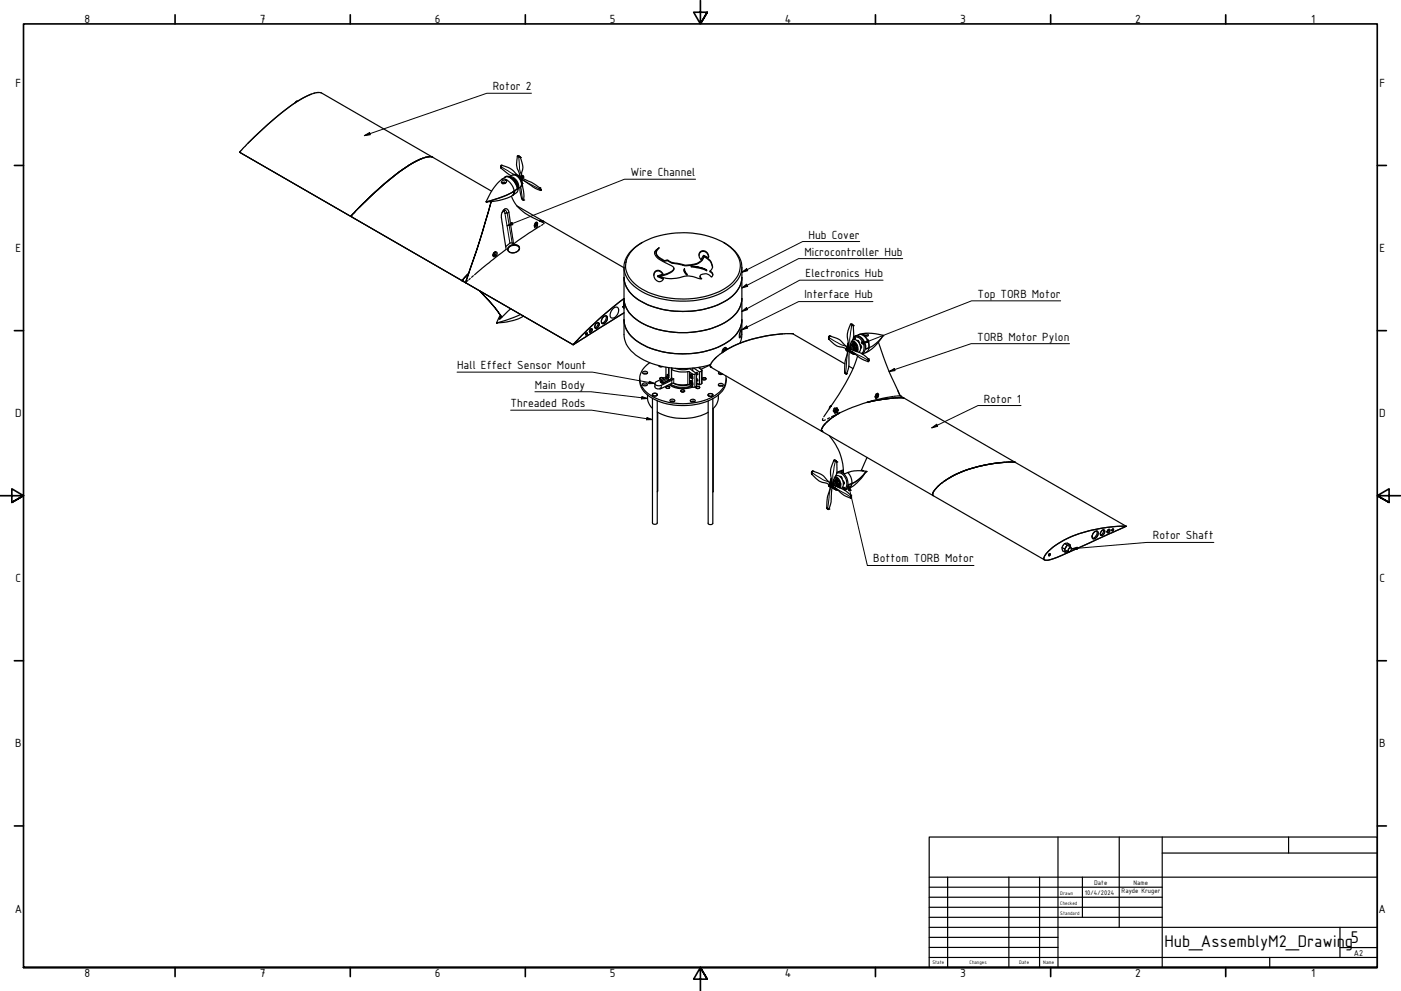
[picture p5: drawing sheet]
<svg xmlns="http://www.w3.org/2000/svg" width="594mm" height="420mm" viewBox="0 0 594 420" stroke-linecap="round" stroke-linejoin="round" font-family="sans-serif">
<defs><g id="words">
<g font-size="7.7">
<text x="493.8" y="401.3">Hub_AssemblyM2_Drawin</text>
<text x="570.3" y="401.3">g5</text>
</g>
<g font-size="5.4">
<text x="35.9" y="9.8">8</text>
<text x="110.2" y="9.8">7</text>
<text x="184.4" y="9.8">6</text>
<text x="258.6" y="9.8">5</text>
<text x="332.7" y="9.8">4</text>
<text x="407.2" y="9.8">3</text>
<text x="481.4" y="9.8">2</text>
<text x="556" y="9.8">1</text>
<text x="6.6" y="36.9">F</text>
<text x="208.9" y="38.2">Rotor 2</text>
<text x="584.9" y="36.9">F</text>
<text x="267.3" y="74.7">Wire Channel</text>
<text x="342.8" y="101.1">Hub Cover</text>
<text x="6.6" y="106.9">E</text>
<text x="584.9" y="106.9">E</text>
<text x="341.1" y="108.4">Microcontroller Hub</text>
<text x="341.6" y="117.5">Electronics Hub</text>
<text x="341.1" y="126.5">Interface Hub</text>
<text x="414.5" y="126.3">Top TORB Motor</text>
<text x="414.3" y="144.4">TORB Motor Pylon</text>
<text x="193.8" y="156.4">Hall Effect Sensor Mount</text>
<text x="226.8" y="164.8">Main Body</text>
<text x="216.5" y="172.6">Threaded Rods</text>
<text x="417.2" y="170.7">Rotor 1</text>
<text x="6.5" y="176.9">D</text>
<text x="584.8" y="176.9">D</text>
<text x="488.8" y="228.7">Rotor Shaft</text>
<text x="370.3" y="238.5">Bottom TORB Motor</text>
<text x="6.6" y="246.9">C</text>
<text x="584.9" y="246.9">C</text>
<text x="6.5" y="316.9">B</text>
<text x="584.8" y="316.9">B</text>
<text x="6.3" y="386.9">A</text>
<text x="584.6" y="386.9">A</text>
<text x="35.9" y="414.1">8</text>
<text x="110.2" y="414.1">7</text>
<text x="184.4" y="414.1">6</text>
<text x="258.6" y="414.1">5</text>
<text x="332.7" y="414.1">4</text>
<text x="407.2" y="414.1">3</text>
<text x="481.4" y="414.1">2</text>
<text x="556" y="414.1">1</text>
</g>
<text font-size="3.9" x="574.1" y="405.1">A2</text>
<g font-size="3">
<text x="464" y="375.1">Date</text>
<text x="480.6" y="375.1">Name</text>
<text x="460" y="379.4">10/4/2024</text>
<text x="475.6" y="378.8">Rayde Kruger</text>
</g>
<g font-size="2.3">
<text x="449.6" y="379.4">Drawn</text>
<text x="449.6" y="383.6">Checked</text>
<text x="449.6" y="387.9">Standard</text>
<text x="395.4" y="408.8">State</text>
<text x="411.1" y="408.5">Changes</text>
<text x="432.2" y="408.8">Date</text>
<text x="442.4" y="408.8">Name</text>
</g>
</g></defs>
<!-- layer: Visible (ISO) -->
<g fill="none" stroke="#000" stroke-width=".51">
<path d="M132.1 39.9l-1.5 .7a88.6 88.6 0 0 0-22.5 17.3l-3 2.9M133.5 39.4l-.7 .2M134.2 39.3l2.1 .1 72.2 41.7M135.3 39.2a28.9 28.9 0 0 0-13.1 6.5 132.3 132.3 0 0 0-20.6 18.9l47.1 27.1M125.7 42.9v.1M126.2 42.9l-.6 .1-.4 .5 .5-.5M179.3 67.1l-.8 .3a77.6 77.6 0 0 0-21.7 16.2l-4.5 4.4M180.7 66.7l-.7 .1M181.4 66.5l2.1 .2M182.4 66.4a28.9 28.9 0 0 0-13.1 6.5 149.1 149.1 0 0 0-20.5 18.8M212.3 70.5l.3 .9-.3-.9 .4-.4a12 12 0 0 1 7 4.2l.5 .3M212.7 70.1l-.1 1.3 4.2 3.1"/>
<path d="M212.8 76.9a.98 .98 0 0 1 1.2-.7 .98 .98 0 0 1 .7 1.1 1.01 1.01 0 0 1-1.1 .7 1.01 1.01 0 0 1-.9-1zM212.8 76.1a3.9 3.9 0 0 1 4.4 2.6l.8 2.3M212.8 76.1a23.1 23.1 0 0 0-6.7 9.5h.2M213.5 77.3a.4 .4 0 0 1 .5-.1 .4 .4 0 0 1 .2 .5l-.1 .1M213.9 77.3l-.7 .5 .3-.5-.2 .1-.1 .5M214.1 77.3l.1 .3M214.2 75.1a2.79 2.79 0 0 1 3.9 1.4 4.1 4.1 0 0 1 1 5.1 19.9 19.9 0 0 1-12.8 4M214.2 75.1a3.9 3.9 0 0 1 4.4 2.7l.8 2.3M214.2 75.1a3.9 3.9 0 0 1 4.4 2.6l.8 2.4-1.4 .9M214.2 75.1l-1.4 1M216 74.8l.3 .2M216.3 75l2.2 1.9 .9 1.6 .2 1.4"/>
<path d="M216.3 75a3.7 3.7 0 0 1 3.3 4.8M217.2 75.5a3.7 3.7 0 0 1 2.3 3.3M218.1 76.1l-.2 .1M218.8 74.2l-1.2-.1-1.4 .9M218.9 74.2l1.2 .8M218.9 74.2h.1M218.9 74.2l.4 .3M219.3 77.8l-.2 .2M219.6 79.9v.3M220 75a.96 .96 0 0 1 .9 1.4M220.1 75h.1M220.2 75.2h.1"/>
<path d="M220.2 75v.2M220.2 75.2l.5 .5M220.2 75.2v.1M220.2 74.6l-.1 .4zM220.2 75.2l.7 .5-.1 .5-.1-.5zM220.2 74.6h.1M220.3 74.6l.9 .2M220.3 74.6l-.1-1.1a7.8 7.8 0 0 1-1.1-5.3l.3-1.9a.82 .82 0 0 1 1.3 .5l-1.3-.5a.82 .82 0 0 1 1.3 .5 8.8 8.8 0 0 1 .5 7.1v.9M220.3 74.8l.9 .3v-.3M220.3 74.6l.4 .2M220.3 74.6v.2M220.3 74.8l-.3 .2"/>
<path d="M220.5 79.4l.1 2.2 .6 2.5M220.6 75.7l.1 .1M220.7 75.8l.6 1.6-.3-.6M220.7 75.8h.1M220.7 75.8v.2M220.8 76.2h.1M221 76.8l.2 .6M221.2 76.4l.9 5.7-.1 2.8-.8-.8M221.3 77.2v.6M221.3 78a2.23 2.23 0 0 1-1.7 1.9M221.4 75.5v.5M221.4 76.1l-.4 .4 .2-.2"/>
<path d="M221.4 75.5l-.2-.1 .2 .7M221.4 76.1l.2 .1M221.6 76.2l-.2-.7 4 1.8 3.5 2.4 .3 1.1M221.6 76.2l5.3 3.7 2.3 .9M221.6 76.2h.1M221.6 74.5h.1M221.7 74.5l.4 .5M221.7 75.5a.54 .54 0 0 0 .3-.7 .54 .54 0 0 0-.6-.3l-.2 .1 .6 1.1M222.1 75v.1M228.9 79.7l.5 1.1zM148.7 91.7l47.2 27.3M148.7 91.7h.1"/>
<path d="M208.3 85.4l-5.6 19-5.3 15.5 .7-2.1a409.5 409.5 0 0 0 10.2-32.4zM216.9 83.2a17.5 17.5 0 0 0 9.6 9.4l4.1 1.9M217.9 81.1l-.4 .3a40.4 40.4 0 0 1-11.2 4.2M218 81.1l-.1 1-.5 .7 .6-.8zM218 81l-3.8 2-7.9 2.6M219.2 87.3l11.4 6.6M219.3 80.1l-1.3 1M221.2 84.1l.9 .7M226.6 95.5l.3 .4M227.1 94.3a1.42 1.42 0 0 0 .1 2.4l.6-.6 .1-1M227.1 94.3h.1M227.2 94.3l-.1 1.6a.84 .84 0 0 1-.4-.8 .84 .84 0 0 1 .6-.7"/>
<path d="M227.2 95.7l-.1 .1M227.2 94.3l-.2 .2M227.4 94.3l-.1 1.6zM227.4 94.3h-.2M227.5 94.3h.3M227.6 94.3a.84 .84 0 0 1 .4 .9 .84 .84 0 0 1-.7 .7M229.1 95.8l-11.3 7.6M229.2 80.8h.2M229.6 93.6l-.7 .1 1.7 .2M230.1 95.2l-.5 .3M230.6 93.9l34 19.6M230.6 94.6l-.1 .3"/>
<path d="M195.9 119l47.1 27.2M195.9 118.9v.1M197.5 119.8l-.1 .1M197.8 119.5l-.2 .2M198.4 118.9l-.3 .3M198.7 115.9l-2.8 3M199.4 118l-.5 .5M200.7 116.9l-.7 .7M209 108.1l.3 .4M209.4 107.2l.2 1.4-.4-.1-.1-.4 .4-.8M209.5 107a.8 .8 0 0 1 1.3 0 .8 .8 0 0 1-.2 1.2 .84 .84 0 0 1-1.3 .6 .84 .84 0 0 1-.1-1.4zM209.6 107l.5 1.2z"/>
<path d="M209.7 106.9l.5 .1M209.7 107l.7 .2-.3 1M209.9 108.1l-.2 .1M215.9 104.6a2.71 2.71 0 0 1 4.4 .5 2.7 2.7 0 0 1-2.2 2.1 2.7 2.7 0 0 1-2.8-1.3zM216.1 104.4a2.56 2.56 0 0 1 4.2 .9 2.83 2.83 0 0 1-5 .7l.2-1zM217.8 103.4l-2-13.4a1.32 1.32 0 0 0-1.1-1.5 1.32 1.32 0 0 0-1.5 1l-.6 2.6 2 13.7-13.4 10.7M217.8 103.4l-1.4-.4-2 1.6M220.3 105.2a2.81 2.81 0 0 0-5 .8M264.6 113.3v28.5a13.1 13.1 0 0 0 8.5 10.9 39.9 39.9 0 0 0 28.2 1.9M264.6 117.6a13 13 0 0 0 8.6 10.9 39 39 0 0 0 35.3-1.4 12 12 0 0 0 6.1-9.5M268.9 105.3a34.2 34.2 0 0 1 26.6-6.2 25.2 25.2 0 0 1 16.8 8.6 9.4 9.4 0 0 1-2.5 12.9 34.7 34.7 0 0 1-27 5.6 23.7 23.7 0 0 1-16.2-8.9 9.2 9.2 0 0 1 2.3-12zM272.4 102.8a12.4 12.4 0 0 0-7.7 11.7 15.4 15.4 0 0 0 10.4 10.6 39.4 39.4 0 0 0 33-2.1 11 11 0 0 0 6-12.7 14.7 14.7 0 0 0-7.3-7.5"/>
<path d="M278 114.9a2.14 2.14 0 0 1 3.1 1.3l-2.3 .8 2.5 1.1a1.94 1.94 0 0 1-1.9 1.3 1.94 1.94 0 0 1-1.8-1.5 2.54 2.54 0 0 1 .4-3zM278.2 106l1.3-1a2.47 2.47 0 0 0-1.2 2.4 2.47 2.47 0 0 0 1.8 2.1 3 3 0 0 0 3.2 .8l1.3 .9 2.5 .4a11.5 11.5 0 0 0 10.1-1l.7-.8 .5-1.4a5 5 0 0 1 3.5 5.6l-.8 .9a1.31 1.31 0 0 1 1.1 1.1 1.31 1.31 0 0 1-.6 1.4 2.93 2.93 0 0 0-4.7-.3l.7 1.1h-.7a12.1 12.1 0 0 0-10-.2h-4.3l-3.3-1a9.7 9.7 0 0 0 6.4-3 1.9 1.9 0 0 0-1.9-1.8l-3.3-1.7a3.7 3.7 0 0 1-2.8-3.9zM278.3 107.2a4.2 4.2 0 0 0 4.3 3.4l.3-.1M278.8 117v.3l2.4 1M278.9 105.8l-1 .9-.3 .7M281 116.2a1.91 1.91 0 0 0-2.1-1.3 1.91 1.91 0 0 0-1.7 1.9M281.7 110.5v.2M282.9 110.5l2.1 1M282.9 110.3v.2M285 111.5l4.4 .9M285 111.3v.2M285.8 113.8a2.82 2.82 0 0 1-2.5 2.3l-3.5 1.1"/>
<path d="M289.4 112.4l2 .2a6.7 6.7 0 0 0 7-3.6v-.2a5.3 5.3 0 0 1 3.7 4.5M289.4 112.1v.3M290.1 114.3l.3 1.3 .8 1 .1-.2M290.2 114l.4 1.3 .7 1.1-.5-.5a1.45 1.45 0 0 1-.6-1.9zM293.1 112.8l4.3 .7 2.3 1a17.3 17.3 0 0 0-6.5-1.6zM293.1 112.8l.1 .3a17.4 17.4 0 0 1 6.5 1.7v-.3M296.4 108.2a2.06 2.06 0 0 1 2.4-1.6 2.06 2.06 0 0 1 1.7 2.3M296.8 106.9a2.24 2.24 0 0 1 2.7-.2 2.24 2.24 0 0 1 .9 2.6l-2.1-1.1-1.1 1.8a2.45 2.45 0 0 1-.4-3.1zM296.9 117.1l.4 1.1M298.4 108.4v.4M301.1 114.9l1.2 1.7M314.6 113.3v28.5l-.2 1.9-.6 1.8"/>
<path d="M203.3 123.2l5 5.4 4.5 5.9-3.3-4.5-6.2-6.8M210.6 136.9h.1M212.2 133.6l-1.6 3.3M212.5 134l-.9 1.2 1.1-.8M216.5 130.9l-4.5 4.5-.4-.2M220.7 133.3l-5.5 2.3-4.6 1.3M221.9 134a20.1 20.1 0 0 1-11.2 2.9M250.3 139.7l.4-.3a.79 .79 0 0 1 .3 1 .79 .79 0 0 1-1 .4zM250.6 139.4v.5l-.7 .7M252.7 137.2a.76 .76 0 0 1 1.2-.3 .76 .76 0 0 1 0 1.2l-.7 .9-.8 .1-.2-.8zM253.5 136.8a1.82 1.82 0 0 1-1.2 2.1M255.8 134.4a.99 .99 0 0 1 1.5-.4 .99 .99 0 0 1 .2 1.5 1.55 1.55 0 0 1-2.4 1.3v-1.2z"/>
<path d="M256.9 133.9a2.35 2.35 0 0 1-1.8 3M260 130.9a1.34 1.34 0 0 1 1.9-.6 1.34 1.34 0 0 1 .4 1.9 2.41 2.41 0 0 1-3.3 2.3 3.4 3.4 0 0 1 1-3.6zM264 130.2l.3-.2zM264.6 135.6a12.3 12.3 0 0 0 7.3 10.2 38.5 38.5 0 0 0 36.6-.8 11.8 11.8 0 0 0 6.1-9.4M264.6 128.7v.3M264.6 129.6v.4M264.6 130.7v.2M264.6 130.2v.3M264.6 128.2v.4M264.6 127.8v.3M264.6 129.2v.3M314.1 139.8l.2-.1a4.6 4.6 0 0 1-.7 3.5l-.1-1.3z"/>
<path d="M314.6 126.6a12.3 12.3 0 0 1-7.3 10.2 38.9 38.9 0 0 1-36.6-.7 11.8 11.8 0 0 1-6.1-9.5 161.6 161.6 0 0 0-21.6 19.6l21.6-13.6M360.6 137.6l1.2 .5M248.5 141.3l.4-.2a.41 .41 0 0 1 .1 .6 .41 .41 0 0 1-.7 .1zM248.5 141.3l-.1 .3M272.5 157.7a1.12 1.12 0 0 1 1.2-.3 1.12 1.12 0 0 1 .8 .9 1.12 1.12 0 0 1-1.2 .3 1.12 1.12 0 0 1-.8-.9zM272.7 158.4h1.6M275.5 153.8a7.4 7.4 0 0 0-2.8 10.8 19.8 19.8 0 0 0 15.4 6.5 23.1 23.1 0 0 0 17.8-5.7l1.6-2.5 .4-1.8-.1-1.7M279.4 155l.4 .5 1.1-.1M279.4 155v.1M282.4 155.7l.1 4.1M282.4 159.6l-.1 .3M283 158.7l-.2 1-4.5 2.1a.86 .86 0 0 0-.6 1.1 .86 .86 0 0 0 1.1 .6l1.6-.1 5.3-2.8"/>
<path d="M283.3 159.7l.2 .1M283.5 159.8v.1M283.5 159.8a.71 .71 0 0 0-.1 .8 .71 .71 0 0 0 .6 .4M284.7 156.6v3.5l-.3 .7-3 1.5M284.9 156.1l-.2 .5a11.3 11.3 0 0 0 7.5 1l1.7 1.1 1.4-.4M286.3 156.2a9.6 9.6 0 0 0 6.2 .1l2.8 2v5.4l-.9 .5-.7-.1M292.9 158.7v.7l-.5 .2v-.9l.7-.1 .7 1v.9h-.7M292.9 159.4l.6 .9-.4 .2-.7-.9M293.2 158.9v.7l.6 .3M293.8 156.1v1.1M294.2 156.1l2.4 1.6v5.5l-1.3-.9M295.3 158.3v-.3a.51 .51 0 0 1 .6 .2 .51 .51 0 0 1-.1 .7l-.5-.4"/>
<path d="M296.1 155.8l1.6 1.3-1.1 .6M296.8 155.7v.6M297.7 157v5.5l-1.1 .7M301.2 154.6l-4 2M303.8 151.4l-.8 .8a3.2 3.2 0 0 0-1.6 3.5l47.2 27.2M304.9 157.7a.79 .79 0 0 0 .2 1.1 .79 .79 0 0 0 1-.1l.4-.1M306 149.7a52.6 52.6 0 0 1 29.2-8.2h.8l22.3 12.8M306.1 158.4l-1.2 .2M306.3 149.1l.3 .2M306.8 149.1l.2-.5-.2 .5M307.1 148.6l-.1 .3M307.3 148.7l-.8-.4-.2 1.2"/>
<path d="M307.3 147.4l.7 .4M307.3 148.7v.1M307.3 148l.8-.1-1 .4zM308.2 147.9a.76 .76 0 0 0-.8-.6 .76 .76 0 0 0-.8 .7l1.1 .6M308.5 148.1l-.7-.2-.5 .5M332 141.6a51.3 51.3 0 0 0-26.8 8.6l-2.4 2.2M351.7 142.5h.2M351.9 142.5l-.4 1.4-.2-.7 .4-.7-.4 .8a8 8 0 0 0 6.5 4.1l1 .5M351.9 142.5l2 .6a12.7 12.7 0 0 1 5 3.7l.5 .2M358.7 148.2l.3 .5 .3-.1-.1-.6-.4-.1-.1 .3v-.3a.45 .45 0 0 1 .7 .2 .45 .45 0 0 1-.4 .7l-.2-.2M359.1 158.3v.1M359.2 147.7a.52 .52 0 0 1 .7 .2 .52 .52 0 0 1-.4 .7"/>
<path d="M359.3 147.6h.1M359.3 147.6a.59 .59 0 0 1 .7 .3 .59 .59 0 0 1-.3 .7M359.3 147.6l-.3 .1v-.2a.77 .77 0 0 1 1.1 .3 .77 .77 0 0 1-.5 1.1l-.3-.2M359.4 147l-.2 .3M359.4 147h.1M359.4 146.9v.1M359.4 147l.1 .1M359.5 146.2l.1 .3-.1-.2M359.5 146.4v.6M359.5 146.3l-.1 .7M359.5 148.8l-1.2 4.6-.1 1.8-.1 2.5 1 .7M359.5 146.2h.1"/>
<path d="M359.5 146v.3M359.5 145.8v.4M359.5 146.9l1 .3M359.5 146.9l.2-1.8a9.6 9.6 0 0 1 1.2-7.8l.9 .6 .1 2.7a7.8 7.8 0 0 1-1.2 5.5l-.2 1.1M359.5 147.2l.9 .3 .1-.3M359.5 146.9l.5 .3M359.5 147.2h-.2M359.5 146.9v.3M359.6 145.8l.1 .5M359.7 145.4v.1M359.7 145.4l-.2 .4M359.7 148.6l-.5 .2"/>
<path d="M359.8 148.9l.3 .1M359.9 155.2l1.8 1.1M360.1 148.9v.1M360.1 149a23.6 23.6 0 0 1-1.2 9.6l-.7-.8a.54 .54 0 0 0 .3 .6 .54 .54 0 0 0 .6-.1M360.2 148.8l-.1 .2M360.4 149.1l-.3-.2 .4 .3M360.4 148.6l.2 .2M360.4 148.6l-.5 .3M360.5 148.4l-.1-.6v.8M360.6 148.9v.5M360.6 148.8v-.9l1.9 .9a10.5 10.5 0 0 1 5.6 3.4v1.1M360.6 148.8l-.2 .3"/>
<path d="M360.6 148.8h.1M360.6 148.9a1.07 1.07 0 0 0 1.3 1.1l-.1-.2M360.6 148.8v.1M360.6 149.3l1.3 .7M360.6 148.8l1.9 1.2a12.7 12.7 0 0 0 5.6 3.3l.4-.3-.4-.9 .4 .8M360.7 146l-.1 .5M360.7 148.9l-.1 .4M360.7 148.8l-.1 .1M360.7 146.2l-.1 .2M360.7 145.6l.1 .2M360.8 145.8l.4 .5-.3 .1zM360.9 148.1l-.4-.9 .3-.2a.52 .52 0 0 1 .5 .5 .52 .52 0 0 1-.4 .6"/>
<path d="M361.1 149.1v.4l.6 .3M361.2 149.1l.1 .2M361.2 146.3l.2-.2-.1 .6 .5 .2M361.3 144.6l.8 .4-.2 .5M361.3 149.2l.5 .6M361.3 149.3l.5 .5M361.4 146.1l-.2 .2M361.4 149.9l1.2 .2M361.4 149.2l-.1 .1M361.4 149.3l.4 .5M361.4 146.2l.1 .7 .3-.1M361.6 144a3.3 3.3 0 0 1 3 1.9 3.3 3.3 0 0 1-.4 3.5"/>
<path d="M361.8 146.9l.1-.2v.8M361.8 149.8l.6 .2zM361.9 148.4h-.2M361.9 147.5l.2 .2M361.9 145.5l-.5 .6M361.9 148.4l-.1 .1M361.9 148.4l.3 .1M361.9 145.5l-.5 .5M361.9 146.7l-.1 .1M361.9 145.5h.1M361.9 142.9a3.2 3.2 0 0 1 4.5 2.2 3.9 3.9 0 0 1-.8 5M361.9 145.6l-.5 .6"/>
<path d="M361.9 145.5l.2-.4-.8-.4 .3 1.1M361.9 147.4l.3 .2M361.9 143.2h.1M361.9 145.6h.1M362 145.6l.6-.1-.1 .6M362 145.6l-.5 .6M362.1 143a.45 .45 0 0 1 .6 .4 .45 .45 0 0 1-.5 .5zM362.1 147.7l-.3 .2 .4 .6-.3-.1M362.1 147.7l-.2 .2 .3 .5 .8 .2M362.1 147.7h.2M362.2 148.5l.8 .1M362.3 147.7l.7 .2"/>
<path d="M362.3 148.3l.7 .2M362.3 142.9a3.1 3.1 0 0 1 3.5 2l-.2-.1a.48 .48 0 0 0-.3 .7 .48 .48 0 0 0 .7 .2l.1-.4-.3-.2a3.8 3.8 0 0 1-.5 4.7M362.4 143l.3 .7M362.4 146.2l-.5 .5M362.4 146.1l-.5 .5M362.5 146.2l-.6 .6v.6M362.5 145.5l-.4 .9M362.5 146.1l-.1 .1M362.5 146.2l.1-.1a1.03 1.03 0 0 1 .5 1.6l-.9-.1M362.5 146.2l-.5 .6M362.5 146.2h.1M362.6 146.2h.4"/>
<path d="M362.6 148.6v.2M362.6 147.9l.9 .4M362.6 143.2l-.1 .2M362.7 142.5a4.3 4.3 0 0 1 4.4 4.8v.6l1.4-.5M362.7 142.5h-.2M363 146.2l-.5 .8 .9 .5M363 148.5h.1M363 148.6h.1M363 147.9a.36 .36 0 0 1 .5 .3 .36 .36 0 0 1-.5 .4M363 148.6l.3 .5zM363 146.2l.4 1.2M363 147.9h.1"/>
<path d="M363.4 147.4l-.2 .3-.9-.1M363.4 144.4h.4M363.7 151a71.9 71.9 0 0 1-10.2 19.5l-4.2 6.2M363.8 144.4h.1M363.9 144.4l.4 1M364 141.9a4.1 4.1 0 0 1 4.5 4.3v1.3a15.3 15.3 0 0 0 6-5.2M364.1 141.9a4.3 4.3 0 0 1 4.4 4.8v.7M364.1 141.9a17.3 17.3 0 0 1 10.4 .3M364.1 141.9l-1.4 .6M364.6 146l.7 1.1M364.9 146.9v.6M365.3 147.2l-.4 .4"/>
<path d="M365.3 147.1v.1M366 145l-.2 .1M366.1 141.6a1.39 1.39 0 0 1 2.1 .7 1.63 1.63 0 0 1-2.1-.7zM366.6 142.3l.7-.1 .4 .3zM367.1 149.5l-1.4 .6M368.5 147.4l-.3 1.1-1.1 1M368.5 147.5l-1.4 .5M372.5 145.1a153.4 153.4 0 0 0 9.2 22.7M374.5 142.2l-.1 .1a17.3 17.3 0 0 1-7.2 7.2M374.5 142.2v.1M271.3 160.6a9.1 9.1 0 0 0 6.2 8.7 28.6 28.6 0 0 0 26.3-1.2 8.4 8.4 0 0 0 4.1-7.5M272.5 162.7a1.27 1.27 0 0 1 2 .3 1.09 1.09 0 0 1-1.1 .6 1.09 1.09 0 0 1-.9-.9z"/>
<path d="M272.7 163.4h1.6M274.6 167.5l.2 2.8 1.9 2.8M276.7 168.9v52.8a1.17 1.17 0 0 0 2 0v-51.8M276.7 167.3v.3M276.9 167a1.06 1.06 0 0 1 1.7 .4 1.09 1.09 0 0 1-1.9-.2zM276.9 166.9a.99 .99 0 0 1 1.1-.3 .99 .99 0 0 1 .6 1 1.05 1.05 0 0 1-1.1 .4 1.05 1.05 0 0 1-.8-1zM277.7 162.6v1.3a1.87 1.87 0 0 0 2.7 .8l5-2.2a16.5 16.5 0 0 0 7 .6l1.3 1M278.7 174.7a23.2 23.2 0 0 0 21.6 .1M278.7 167.3v.3M278.9 174.8l-.2 33.7M279.8 160.6a.97 .97 0 0 1 1.6-.2 .78 .78 0 0 0-.9-.4 .78 .78 0 0 0-.6 .8l.3 .2M279.9 164.6l.1 .2"/>
<path d="M280.1 161.8l.8 .6 .5-.1M280.2 164.6l-.3 .2M280.2 164.5l-.2 .1M280.3 161.4l1.1 .9M281.4 162.3h.1M282.3 164.3a.92 .92 0 0 1 .8-.6 .92 .92 0 0 1 .9 .6M282.4 164a.85 .85 0 0 1 .9-.3 .85 .85 0 0 1 .6 .7 .85 .85 0 0 1-.9 .3 .85 .85 0 0 1-.6-.7zM283.7 163.1a11 11 0 0 0 10 1M284 161h.1M284.2 169.6a1.08 1.08 0 0 1 1.1-.4 1.08 1.08 0 0 1 .8 .9 1.3 1.3 0 0 1-2.1-.3zM284.4 170.2h1.5M284.5 160.6h.1"/>
<path d="M285.6 162.5a8.9 8.9 0 0 0 6.6 .6M288.7 165.7a.83 .83 0 0 1 .9-.5 .83 .83 0 0 1 .7 .8 .92 .92 0 0 1-1.6-.3zM292.4 162.3v-.9l.7-.1 .7 1v.9h-.7M292.4 162.3l.5-.1 .6 .8-.4 .2zM292.8 169.7a1.05 1.05 0 0 1 1.1-.5 1.05 1.05 0 0 1 .8 1 1.08 1.08 0 0 1-1.1 .3 1.08 1.08 0 0 1-.8-.8zM292.9 161.3v.9M292.9 170.3h1.7M293.2 161.6v.7l.6 .3M293.5 163h.3M293.5 160.3h.3M295.1 164.1a.85 .85 0 0 1 .9-.4 .85 .85 0 0 1 .7 .7 .85 .85 0 0 1-.9 .4 .85 .85 0 0 1-.7-.7zM295.3 160.6a.55 .55 0 0 1 .6 .4 .55 .55 0 0 1-.2 .6l-.4-.4"/>
<path d="M296 162.7l-.7 .5M297.8 160.6a.99 .99 0 0 1 1.6 0M297.8 160.4a.85 .85 0 0 1 .9-.3 .85 .85 0 0 1 .6 .7 .85 .85 0 0 1-.9 .4 .85 .85 0 0 1-.6-.8zM300.3 167.2a1.27 1.27 0 0 1 2 .3 1.06 1.06 0 0 1-1.1 .6 1.06 1.06 0 0 1-.9-.9zM300.3 167.4v.3M300.4 167.1a1.04 1.04 0 0 1 1.8 .5 .96 .96 0 0 1-1.1 .4 .96 .96 0 0 1-.7-.9zM302.3 169v52.8a1.12 1.12 0 0 1-2 0v-51.8M302.3 167.4v.3M302.5 173.1l-.2 35.5M304.6 167.5l-.1 2-.5 1.7-1.7 2.2M304.7 162.9a1.24 1.24 0 0 1 2 .3 1.08 1.08 0 0 1-1.2 .6 1.08 1.08 0 0 1-.8-.9zM304.9 163.6h1.6"/>
<path d="M348.9 177.4l-.1 .8M350 178l-1 .3M351 178.6l-.5 .5M351.9 177.1l-1 .5M352.2 172.3l-.4 .8M352.4 172.2l-.1 .1M352.4 172.2l-.5 .3-.2 .8M352.4 172.1h.1M352.6 172l-.3 .1M353.4 174.2l.6 1 1-.3M353.4 174.2v.1M353.4 174l.4 .2"/>
<path d="M353.8 173.2l-.1 .1M353.9 173.1l-.3 .4M353.9 173.1l.4 .2M354.3 173.3l.7-.2 .2 .8-.6 .9-.7 .1-.1-.7zM354.6 173.7h.1a.47 .47 0 0 1 .2 .6 .47 .47 0 0 1-.6 .2zM354.6 174.7l.4 .2M354.7 173l.3 .1M354.8 173.7a.49 .49 0 0 0-.6 .2 .49 .49 0 0 0 .1 .6M355.1 173.7l.4 .1M355.5 173.8l-.6-.8-1.1 .1-.4 1.1M355.5 173.8l-.5 1.1M355.9 175.1l-4.7 3.3a6.2 6.2 0 0 0-2.8 4.4l.2 .1"/>
<path d="M355.9 175.1l-2.8 1.8 .8-.6M355.9 175.1l-.7 .5M371.2 167.9l-.1 .4M371.4 167.4l.6-.5 .6 .3-.3 .9M372 168.4l.2 .2M372 166.8v.1M372.2 167.5a.51 .51 0 0 0-.6 .2 .51 .51 0 0 0 .1 .7M372.3 168.2l-.7 .6-.4-.3M372.4 167.2l-.2-.5a1.35 1.35 0 0 0-.8 2.3l.8-.4 .3-1.3M372.5 167.4h.1M378.8 168.1a87.5 87.5 0 0 0-26.2 8.6M379.8 167.9l-.6 .1"/>
<path d="M380.6 165.4l1.1 2.4M381.6 167.8l-1.4 .1M381.7 167.8l1.4 .9M383.1 168.7a50.1 50.1 0 0 0-15.4 1.9l6-1.2 5.4-.6M383.2 168.7l47.1 27.2M344.6 199.7h.1M344.7 199.7l-.4 1.4-.2-.7 .5-.7-.5 .8a9.2 9.2 0 0 0 6.9 4.6l.5 .3M344.7 199.7l2 .7a8.4 8.4 0 0 1 4.5 3.6l.9 .6M348.6 182.9l47.1 27.2M351.7 184.7a23.8 23.8 0 0 1 5.9 15.8M356.8 199.5l-1.6 .6M357.6 199.6l-1 .4 1.5 .9 1.4-.6"/>
<path d="M357.6 199.4l-.8 .1M357.6 199.3l-.7 .2M365.9 199.6l.2 .1-3.8-.1-2.8 .7M365.9 199.6l-.6-.2 1.9 .5M365.9 199.6h-.3M367.2 199.9v.1M367.7 193.9l-2.5 5.7M426.2 196a49 49 0 0 0-27.4 9.2l-.9 .8a4.9 4.9 0 0 0-2.4 4l47.3 27.3M426.9 195.9a53.7 53.7 0 0 0-26.7 8.2l.9-.5M426.9 195.9a56.7 56.7 0 0 0-24.6 6.9M430.3 195.9h-3.4M430.3 195.9l47.2 27.2"/>
<path d="M430.3 195.9h.1M351.4 205.7l.3 .6 .3-.1-.1-.5-.5-.2a.45 .45 0 0 1 .7 .2 .45 .45 0 0 1-.4 .7l-.2-.2M351.4 205.7v.1M351.5 206.2h.1M351.7 205.3v-.2a.75 .75 0 0 1 1.1 .4 .75 .75 0 0 1-.6 1l-.2-.2M351.9 205.3a.51 .51 0 0 1 .6 .3 .51 .51 0 0 1-.3 .6M352 205.1a.6 .6 0 0 1 .6 .4 .6 .6 0 0 1-.2 .7l-.5 .2M352 205.2l-.4 .2M352.1 204.6h.1M352.1 206.4l-1.1 3.9-.4 2.4v2.5l.9 .6a.6 .6 0 0 1-.7 0 .6 .6 0 0 1-.2-.7l.5 .9 .4-.2a24.3 24.3 0 0 0 1.2-8.6l.1-.6M352.1 204.6l-.2 .3zM352.1 204.4v.2"/>
<path d="M352.1 204.6l.1 .1M352.2 203.8l.2 .1-.1-.6-.1 .6M352.2 203.9l.1 .2M352.2 203.9l-.1 .6M352.2 203.8l-.1 .7M352.2 204.6h.1M352.2 204.8l.9 .3 .2-.2M352.2 203.6v.2M352.2 204.8h-.2M352.3 204.5l1 .4M352.3 204.5l.2-1.8a9.1 9.1 0 0 1 1.3-7.6l1 .6a.73 .73 0 0 0-1.2-.4l1.2 .6 .1 2.5a13.4 13.4 0 0 1-1.6 5.9v.6M352.3 204.5l.4 .3"/>
<path d="M352.3 204.5l-.1 .3M352.5 202.9l-.2 .4 .2-.4M352.5 206.5l.2 .1M352.5 202.9l-.1 .2M352.7 206.6h.1M352.8 206.4l.3 .4M352.8 206.4l.3 .3 .1-.3M352.8 206.5l-.1 .1M352.8 206.4v.2M353.1 206.8v.1M353.1 206.9h.2M353.1 206.3l-.5 .2"/>
<path d="M353.2 206.9l1.3 .7-.6-.8 .6 .6M353.2 206.5l-.1 .3M353.2 206.3v.1M353.3 206.4h.1M353.3 206.5l-.1 .4M353.3 206.4l-.1 .1M353.3 206.5v.4M353.3 206.9l1.2 .7M353.3 206.4l1.9 1.4a13.3 13.3 0 0 0 5.5 3.4M353.3 205.5l-.1 .5M353.3 205.5v.9M353.3 205.5l2.7 1.3a11.5 11.5 0 0 1 4.7 3.2"/>
<path d="M353.3 205.5l-.2-.1 .2 1M353.4 203.6l-.1 .5M353.5 203.8l-.1 .2M353.5 203.4l.2 .4M353.5 203.5l.1 .3M353.6 205.7l-.3-.9a.52 .52 0 0 1 .7 .2 .52 .52 0 0 1-.4 .7M353.6 203.8l.3 .2M353.7 203.8l.2 .1M353.8 206.7l-.1 .3 .6 .4M353.9 204l.2-.2v.6l.4 .1M354 202.4l.3 1M354.1 202.3l.7 .4-.1 .4 .1-.4z"/>
<path d="M354.1 206.9l.4 .5M354.1 207.5l1 .3M354.3 203.8l.6-.6h.4l-.7 1.1M354.5 204.7l.1 .4M354.5 207.5l.5 .1M354.5 206.2h.4M354.5 201.6a3.3 3.3 0 0 1 2.9 2 3.3 3.3 0 0 1-.6 3.5M354.5 207.4v.1M354.5 207.6h.1M354.5 204.5v.2M354.5 207.4l.5 .2M354.6 204.3l-.1 .1"/>
<path d="M354.6 205.1l.2 .2M354.6 205.1l.4 .2M354.7 203.1l-.8 .8M354.7 203.1l-.6 .6M354.8 200.7a3.7 3.7 0 0 1 4.3 4.2 2.55 2.55 0 0 1-1.3 2.7l-.4-.6 .4-.5 .4 .9-.3-.7M354.8 205.3l-.3 .2 .4 .7-.6-.1M354.8 205.3l-.2 .5 1.1 .4M354.8 205.3l.2 .1M354.8 200.3a3.4 3.4 0 0 1 4.4 2.8 3.8 3.8 0 0 1-1.1 4.7l.3-.1M354.9 206.2l.8 .2M355 205.3l.7 .2M355 205.4l.7 .2"/>
<path d="M355 206l.7 .2M355 205.5l.7 .1M355 205.2l.7 .2M355.2 203.8l-.6 .5M355.2 203.9a.41 .41 0 0 0 .2-.7 .41 .41 0 0 0-.7 0l-.6 .9 .4 .3M355.2 203.9l-.7 .8M355.2 203.2l-.4 .9M355.2 206.3l.1 .2M355.3 203.8l.4 .1 .3 .8 .2 .4-.4 .4M355.3 203.9l-.6 .5M355.3 203.9a.9 .9 0 0 1 .5 1.5M355.3 205.5l.9 .5"/>
<path d="M355.7 203.8l-.5 .8 1 .6M355.7 205.6l.5 .4-.5 .2M355.7 206.4l.3 .1v.3M355.7 205.4h.1M356.2 202l.6 .2 .3 .9M357.4 203.7l.2 .2a.74 .74 0 0 1 .5 .7 .74 .74 0 0 1-.5 .7M357.6 204.6v.5M357.6 200.2l-.2 .1M357.8 207.6h.1M358.2 207.1h-.2M359.5 200.3a6 6 0 0 1 1.7 4.7M359.8 205.5l-.3 1.2-1.1 1"/>
<path d="M359.8 207.2l-1.4 .5M360.7 210v1.2M360.7 210l.4 .5-.4 .7M360.7 210l.4 .6-.2 .6M361.1 205l-1.3 .6M361.1 205l.1 .1M361.2 205l-1.4 .5M361.2 205.1l-.6 1.5-.8 .6M367.2 200a14.2 14.2 0 0 1-6 5M367.2 200l-1.1 1.4a12.9 12.9 0 0 1-4.9 3.7M367.2 200a17.4 17.4 0 0 1-7.4 7.2M398.1 205.8l-.5 .6"/>
<path d="M444.5 233.8a41.6 41.6 0 0 1 23.6-10l4.5-.6 4.9-.1-28.1 12.7a12 12 0 0 1-6.3 1.7 1 1 0 0 1-.6-.9 1 1 0 0 1 .5-1zM444.9 234.9l.3-.2a.41 .41 0 0 1 .1 .7 .41 .41 0 0 1-.7-.1zM444.9 234.9l-.2 .3M445 233.3a45.5 45.5 0 0 1 25.4-9.8l7.1-.4-7.7 3.4a232 232 0 0 1-25.2 11 1.36 1.36 0 0 1-2-.7 5.9 5.9 0 0 1 2.4-3.5zM450.3 232.1l1.1 .6M451.4 230.5l1 .6M452.2 233.4l.9 .5M452.9 233.8a.83 .83 0 0 1-1.1 .1 .83 .83 0 0 1-.1-1.2 1.46 1.46 0 0 1 2.1-1.3l.1 .7-.2-1.2-1.3 .2-1 1.6 .2 1.4 1.3-.3M453.3 231.7l.8 .5M453.5 232.5l.4-.3a.95 .95 0 0 1 .2 1.1 .95 .95 0 0 1-1 .5v-.8zM453.6 233.8h.1M453.7 230.9l-1-.6a2.26 2.26 0 0 0-2.1 3.2l1 .6"/>
<path d="M454.3 232.6v-.2a.93 .93 0 0 0-1.2 .3 .93 .93 0 0 0 .2 1.3l.3-.2M454.3 232.6v.1M463.9 225.7a1 1 0 0 1 1.5-.5 1 1 0 0 1 .2 1.5 1.86 1.86 0 0 1-2.2 1.6l-.3-1zM465.1 225.1a2.47 2.47 0 0 1-1.8 3.1M467.4 224.8l.3-.1a.94 .94 0 0 1 .9 .8 .94 .94 0 0 1-.7 1 .74 .74 0 0 1-1 .5 .74 .74 0 0 1-.2-1.2zM467.9 224.6a1.82 1.82 0 0 1-1.2 2.2M469.9 224.6l.3-.1a.68 .68 0 0 1 .3 .9 .68 .68 0 0 1-1 .3zM470.2 224.5l-.1 .5-.6 .7M471.7 224.4l.5-.1v.3l-.6 .5zM471.7 224.4l-.1 .3"/>
<circle cx="354.7" cy="174.2" r=".3"/>
<circle cx="372.1" cy="167.9" r=".4"/>
<circle cx="372.1" cy="167.9" r=".3"/>
</g>
<g fill="#000">
<circle cx="101.6" cy="64.6" r=".25"/>
<circle cx="212.7" cy="70.1" r=".25"/>
<circle cx="220.2" cy="75.2" r=".25"/>
<circle cx="220.2" cy="74.6" r=".25"/>
<circle cx="220.7" cy="75.7" r=".25"/>
<circle cx="220.7" cy="66.8" r=".25"/>
<circle cx="220.7" cy="75.9" r=".25"/>
<circle cx="220.7" cy="75.8" r=".25"/>
<circle cx="221.2" cy="74.8" r=".25"/>
<circle cx="221.3" cy="77.8" r=".25"/>
<circle cx="228.9" cy="79.7" r=".25"/>
<circle cx="148.7" cy="91.7" r=".25"/>
<circle cx="206.2" cy="85.4" r=".25"/>
<circle cx="206.3" cy="85.6" r=".25"/>
<circle cx="217.6" cy="81.4" r=".25"/>
<circle cx="218" cy="81.1" r=".25"/>
<circle cx="222.1" cy="84.8" r=".25"/>
<circle cx="195.9" cy="119" r=".25"/>
<circle cx="210.6" cy="136.9" r=".25"/>
<circle cx="210.6" cy="136.8" r=".25"/>
<circle cx="361.8" cy="138.1" r=".25"/>
<circle cx="301.2" cy="155.4" r=".25"/>
<circle cx="301.4" cy="155.7" r=".25"/>
<circle cx="336" cy="141.5" r=".25"/>
<circle cx="351.9" cy="142.5" r=".25"/>
<circle cx="358.7" cy="148.2" r=".25"/>
<circle cx="359.4" cy="147" r=".25"/>
<circle cx="359.5" cy="146.3" r=".25"/>
<circle cx="359.5" cy="146.9" r=".25"/>
<circle cx="359.5" cy="147" r=".25"/>
<circle cx="359.5" cy="146.2" r=".25"/>
<circle cx="359.6" cy="146.5" r=".25"/>
<circle cx="360.1" cy="148.9" r=".25"/>
<circle cx="360.1" cy="149" r=".25"/>
<circle cx="360.5" cy="149.3" r=".25"/>
<circle cx="360.5" cy="147.5" r=".25"/>
<circle cx="360.6" cy="149.3" r=".25"/>
<circle cx="360.6" cy="148.9" r=".25"/>
<circle cx="361.3" cy="149.2" r=".25"/>
<circle cx="361.6" cy="145.9" r=".25"/>
<circle cx="361.8" cy="149.8" r=".25"/>
<circle cx="362" cy="146.8" r=".25"/>
<circle cx="362" cy="149.9" r=".25"/>
<circle cx="362.1" cy="146.5" r=".25"/>
<circle cx="362.4" cy="146.1" r=".25"/>
<circle cx="362.5" cy="148.5" r=".25"/>
<circle cx="362.6" cy="147.7" r=".25"/>
<circle cx="363" cy="147.9" r=".25"/>
<circle cx="368.1" cy="152.1" r=".25"/>
<circle cx="374.4" cy="142.3" r=".25"/>
<circle cx="281.4" cy="162.3" r=".25"/>
<circle cx="295.1" cy="164.3" r=".25"/>
<circle cx="353.9" cy="174.9" r=".25"/>
<circle cx="381.7" cy="167.8" r=".25"/>
<circle cx="344.7" cy="199.7" r=".25"/>
<circle cx="348.3" cy="182.6" r=".25"/>
<circle cx="348.6" cy="182.9" r=".25"/>
<circle cx="354.8" cy="195.9" r=".25"/>
<circle cx="367.1" cy="199.9" r=".25"/>
<circle cx="367.2" cy="199.9" r=".25"/>
<circle cx="351.5" cy="215.8" r=".25"/>
<circle cx="352.1" cy="204.6" r=".25"/>
<circle cx="352.1" cy="204.5" r=".25"/>
<circle cx="352.2" cy="204.4" r=".25"/>
<circle cx="352.2" cy="203.8" r=".25"/>
<circle cx="352.2" cy="203.7" r=".25"/>
<circle cx="352.4" cy="204.1" r=".25"/>
<circle cx="352.8" cy="206.5" r=".25"/>
<circle cx="353.1" cy="206.8" r=".25"/>
<circle cx="353.2" cy="205.1" r=".25"/>
<circle cx="353.3" cy="206.9" r=".25"/>
<circle cx="353.3" cy="204.9" r=".25"/>
<circle cx="353.3" cy="206.4" r=".25"/>
<circle cx="353.9" cy="206.9" r=".25"/>
<circle cx="354.4" cy="207.4" r=".25"/>
<circle cx="354.4" cy="207.5" r=".25"/>
<circle cx="354.4" cy="203.6" r=".25"/>
<circle cx="354.6" cy="207.5" r=".25"/>
<circle cx="354.6" cy="204.4" r=".25"/>
<circle cx="354.8" cy="203.3" r=".25"/>
<circle cx="354.9" cy="204.1" r=".25"/>
<circle cx="355.2" cy="203.8" r=".25"/>
<circle cx="355.2" cy="206.2" r=".25"/>
<circle cx="355.3" cy="205.4" r=".25"/>
<circle cx="355.7" cy="205.6" r=".25"/>
<circle cx="360.7" cy="210" r=".25"/>
<circle cx="367.2" cy="200" r=".25"/>
</g>
<!-- layer: Visible Narrow (ISO) -->
<g fill="none" stroke="#000" stroke-width=".42">
<path d="M101.6 64.6l94.3 54.4M212.5 70.1h.2M212.6 70.8a25.5 25.5 0 0 0 7.6 3.9M217.6 74.1a4.1 4.1 0 0 1 3.3 4.9M218.9 74.2v.1M219.5 66.1h.5l.7 .7M220 66.5a23 23 0 0 0 1 7.9l.1 .5M220.2 75.1v.1M220.2 74.6l.1 .1M220.6 75.7h.1M220.7 75.8v.1M220.9 79.1l.7 5.4"/>
<path d="M221.2 77.3h.1M221.2 75.4l.2 .1M221.2 76.3v.2M221.2 77.2l.1 .1M221.2 74.8v.3M221.6 76.2l7.4 4M228.9 79.7l.5 1.1M206.2 85.4l.1 .2M213.4 89.2l.3 .4-.8 .5M213.6 89l.6 .2M213.7 89.6a.72 .72 0 0 1 .9-.2 .72 .72 0 0 1 .3 .9l-.8 .2zM214.1 90.5l2.1 12.6"/>
<path d="M215.8 90l-.7 .4 2.1 12.6M222.1 84.8l-.1 .1M195.9 119l47.1 27.2zM210.6 136.8l.1 .1M360.7 137.4h.6l.5 .7M361.2 137.8a28.5 28.5 0 0 0-.8 9.5M279.5 155l.5 .5 .8-.1M282.6 159.7l.4 .4M283.5 155.9v3.4l-.5-.6v.7M283.7 155.9v3.4M284.7 156v.6M284.8 156.7v3.5"/>
<path d="M284.9 156v.5M291.7 157.6v5.4M292.4 157.7v5.4M293.7 158.6v.9M294.6 158.7v5.4M297.4 157.3v5.4M300.9 154.7v.2M307.5 148.4l-.2 .3M351.7 143.2a28.4 28.4 0 0 0 7.6 3.9M351.7 142.5h.2M359.1 158.4l-.1 .2M359.4 147l.1 .1"/>
<path d="M359.5 148.8l-.9 9.2M359.5 145.8h.1M359.5 146.9l-.1 .1M359.7 146.1l-.2 .1M359.7 145.7l-.1 .1M360.1 148.8v.2M360.4 147.8l.2 .1M360.5 147.3v.2M360.6 148.7l7.4 4M360.7 146h.1M361.1 149.2l-.5 .1M361.1 149.5l-.2 .1"/>
<path d="M361.3 144.8h-.1M361.4 146l-.5 .2M361.4 144.4a3.8 3.8 0 0 1 2.3 4.7M361.8 146.8v.1M361.8 149.8h.1M361.9 150h-.1M361.9 145.5l.1 .1M361.9 147.4v.1M362.1 149.7l-.3 .1M362.1 145v.1M362.1 146.1l-.8 .2M362.1 148.4l-.2 .2"/>
<path d="M362.3 150.1h.2M362.4 146.1l.1 .1M362.4 146.1h.1M362.4 145.5l-.4 .1M362.5 146.2h.1M362.5 146.8l-.7 .2M362.6 147.2l-.7 .2M362.8 148l-.8 .3M362.8 146.1l-.2 .1M363 148.5v.1M363 147.9h.1M363 147.7h.1"/>
<path d="M363.3 148.9h.1M363.4 147.4h.1M363.4 147.6l-.3 .1M363.5 148.3l-.5 .2M363.8 144.4h-.3M364.2 145l-.1 .1M365 146.4l-.2 .1M365.3 147.2l-.3 .1M365.8 145.4l.2 .1M368.1 152.1l.4 .8-.2 .4M374.4 142.2v.1M280 162h.2"/>
<path d="M280 162l.6 .3M280.4 161.6l-.3 .2M280.4 163.4v1.3M280.7 162.3h-.1M281.3 160.4a.72 .72 0 0 0-.8-.3 .72 .72 0 0 0-.5 .7l.2 .1M281.4 162.3h.1M282.4 164.1a.68 .68 0 0 1 .9-.4 .68 .68 0 0 1 .4 .8l-.8 .1zM283 160.1l.1 .2M283 160.1l.7-.8-.6 1M283 160.1l-3 1.4v.5M283.1 160.3l-2.7 1.3M283.4 160.6l-2.6 1.3v.4"/>
<path d="M284 161l-2.6 1.3M284 162.9a10.8 10.8 0 0 0 9.4 1M284.2 161l-2.9 1.4-.7-.1M284.2 161l.5 .3M284.4 162.8a10.5 10.5 0 0 0 8.7 .9M284.7 170.1l1.1 .2M284.7 160.1l.1 .1M284.8 160.2l-.6 .8M284.8 160.2l.9 .4v1.9M284.9 161.1v1.4M288.7 165.8a.99 .99 0 0 0 1.6 0M288.8 165.5a.69 .69 0 0 1 .8-.3 .69 .69 0 0 1 .5 .8h-1.1z"/>
<path d="M293.7 160.5v1.7M293.7 163.2v.9M294.3 170.2l-1.2 .1M295.1 164.3l.4 .4 1-.1M295.2 164.1a.78 .78 0 0 1 .8-.3 .78 .78 0 0 1 .6 .6 .76 .76 0 0 1-.8 .3 .76 .76 0 0 1-.6-.6zM295.4 162.3h-.1M295.7 162.5l-.4 .2M297.9 160.4a.69 .69 0 0 1 .8-.3 .69 .69 0 0 1 .4 .9h-1zM344.6 199.7h.1M353.7 195.1l.8 .2 .3 .6M354.2 195.6a28.6 28.6 0 0 0-1.1 9.3M367.1 199.9l.1 .1"/>
<path d="M344.4 200.4a25.8 25.8 0 0 0 7.6 4.3M351.5 215.8l-.2 .2M352.1 204.6l.1 .1M352.2 206.4l-1.2 9.1M352.2 203.7h.1M352.2 203.7v.1M352.3 204.4l-.2 .1M352.4 203.6l-.2 .1M352.5 203.2l-.2 .1M352.8 206.4l-.1 .2M353.1 205.4l.2 .1M353.2 206.9h.1"/>
<path d="M353.3 206.4l7.4 4.3M353.3 204.9l-.1 .2M353.5 207.2h.1M353.6 203.8h.1M353.7 206.7l-.4 .2M353.8 207.1l-.2 .1M353.9 203.9v.1M354.1 203.6l-.4 .2M354.3 202a4 4 0 0 1 2 4.9M354.5 207.6h.1M354.5 204.7h.1M354.5 207.4v.1"/>
<path d="M354.5 204.4v.1M354.6 206h.1M354.6 207.4h-.1M354.6 203.1v.1M354.6 205.1h.1M354.7 203.2h.1M354.8 206.1l-.3 .1M354.8 202.7h.1M354.8 203.7l-.7 .2M355 207.8h.1M355.1 203.2l-.3 .1M355.2 203.8h.1"/>
<path d="M355.2 203.9h.1M355.2 204.4l-.7 .3M355.3 203.8v.1M355.3 204.8l-.7 .3M355.5 205.7l-.8 .3M355.5 203.8l-.2 .1M355.7 206.2v.2M355.7 205.4v.1M355.7 206.2h.1M356.1 205.3l-.3 .1M356.2 206l-.5 .2M356.6 202l-.3 .1"/>
<path d="M356.6 202l-.3 .2M357 202.7h-.1M357.8 204.1l-.3 .1M358 204.9l-.3 .1M358.1 204.8l-.4 .2M360.7 210l.4 .6-.2 .6"/>
</g>
<g fill="#000">
<circle cx="220.1" cy="75" r=".19"/>
<circle cx="220.2" cy="75.2" r=".19"/>
<circle cx="220.7" cy="75.9" r=".19"/>
<circle cx="221.3" cy="77.8" r=".19"/>
<circle cx="221.3" cy="77.9" r=".19"/>
<circle cx="206.3" cy="85.6" r=".19"/>
<circle cx="361.2" cy="146.3" r=".19"/>
<circle cx="361.6" cy="146" r=".19"/>
<circle cx="361.8" cy="150" r=".19"/>
<circle cx="361.9" cy="148.4" r=".19"/>
<circle cx="361.9" cy="145.5" r=".19"/>
<circle cx="362" cy="150" r=".19"/>
<circle cx="362" cy="145.6" r=".19"/>
<circle cx="362.1" cy="149.9" r=".19"/>
<circle cx="362.1" cy="147.7" r=".19"/>
<circle cx="362.3" cy="148.4" r=".19"/>
<circle cx="362.5" cy="145.5" r=".19"/>
<circle cx="363" cy="148.6" r=".19"/>
<circle cx="363" cy="146.2" r=".19"/>
<circle cx="352.3" cy="203.3" r=".19"/>
<circle cx="353.4" cy="203.6" r=".19"/>
<circle cx="354.5" cy="207.4" r=".19"/>
<circle cx="354.5" cy="207.6" r=".19"/>
<circle cx="354.6" cy="207.6" r=".19"/>
<circle cx="354.7" cy="203.1" r=".19"/>
<circle cx="354.8" cy="205.3" r=".19"/>
<circle cx="354.9" cy="206" r=".19"/>
<circle cx="355.2" cy="203.1" r=".19"/>
<circle cx="355.6" cy="203.8" r=".19"/>
<circle cx="355.7" cy="203.9" r=".19"/>
<circle cx="355.7" cy="206.4" r=".19"/>
<circle cx="355.7" cy="205.6" r=".19"/>
<circle cx="356" cy="206.6" r=".19"/>
<circle cx="356.2" cy="205.1" r=".19"/>
<circle cx="367.2" cy="200" r=".19"/>
</g>
<!-- layer: Border (ISO) -->
<g fill="none" stroke="#000" stroke-width=".7">
<path d="M74.2 6.3v3.8M148.5 6.3v3.8M222.8 6.3v3.8M297 .2v9.9l-2.9-4.9h5.8l-2.9 4.9 2.9-4.9M371.2 6.3v3.8M445.5 6.3v3.8M519.7 6.3v3.8M6.1 70.1h3.9M584 70.1h3.9M6.1 140.2h3.9M584 140.2h3.9M0 210.2h10l-5-3v5.8l5-2.8-5 2.8"/>
<path d="M594 210.2h-10l5-3v5.8l-5-2.8 5 2.8M6.1 280.1h3.9M584 280.1h3.9M6.1 350.2h3.9M584 350.2h3.9M10 410.2v-400.1h574v400.1h-574h574M74.2 410.2v3.9M148.5 410.2v3.9M222.8 410.2v3.9M299.9 415.1l-2.9-4.9 2.9 4.9h-5.8l2.9-4.9v10M371.2 410.2v3.9M445.5 410.2v3.9"/>
<path d="M519.7 410.2v3.9"/>
</g>
<!-- layer: Title (ISO) -->
<g fill="none" stroke="#000" stroke-width=".51">
<path d="M394 354.9h190v55.3h-190zM448.6 354.9v55.3M474.6 354.9v38.3M492.8 354.9v55.3M546.4 354.9v6.8M394 376.2h98.8M394 371.9h190M401.8 371.9v38.3M427.8 371.9v38.3M440.8 371.9v38.3M459 371.9v17M492.8 361.7h91.2"/>
<path d="M394 380.4h98.8M394 384.7h98.8M394 388.9h98.8M394 393.2h190M394 397.4h54.6M568.2 393.2v12.7M394 405.9h190M394 401.7h54.6M538.4 405.9v4.3M568.2 401.7h15.8"/>
</g>
<!-- layer: Symbol (ISO) -->
<g fill="none" stroke="#000" stroke-width=".42">
<path d="M225.4 39.5h-19l-51.9 18M154.5 57.5l2.2-1.3 .3 .9zM295 76h-30.2l-49.8 19.7M215 95.7l2.1-1.4 .4 1zM314.6 115.4l2-1.5 .5 .9zM364.6 102.4h-24.2l-25.8 13M374.5 118.8h-35.4l-24.5 13.3M382.8 109.6h-44.2l-24 12.5M314.6 139.8l2-1.6 .5 .9zM314.6 132.1l1.9-1.7 .5 .9zM314.6 122.1l1.9-1.6 .6 .9zM370.1 127.9h-31.5l-24 11.9"/>
<path d="M449.8 127.6h-37.8l-46 17.9M193.8 157.8h57.5l26.4 4.8M366 145.5l2.2-1.4 .4 1zM377 157.5l2.2-1.2 .3 .8zM453.5 145.7h-41.7l-34.8 11.8M216.5 173.9h34.4l25.8 4M226.8 166.1a201.8 201.8 0 0 1 47.8 2.9M272.2 168.1l2.4 .9-2.6 .1zM274.3 177l2.4 .9-2.6 .1zM275.3 161.6l2.4 1-2.6 .1zM432.9 171.9h-18.2l-19.6 9.5M395.1 181.4l2.1-1.5 .4 .9z"/>
<path d="M359.8 205.5l1.1 2.4-1 .2zM359.8 205.5l8 34.3h45.2M454.3 232.7l2.5-.7v1zM514.7 230a355.6 355.6 0 0 0-60.4 2.7"/>
</g>
<g fill="#000">
<path d="M154.5 57.5l2.2-1.3 .3 .9zM215 95.7l2.1-1.4 .4 1zM314.6 115.4l2-1.5 .5 .9zM314.6 132.1l1.9-1.7 .5 .9zM314.6 122.1l1.9-1.6 .6 .9zM314.6 139.8l2-1.6 .5 .9zM366 145.5l2.2-1.4 .4 1zM377 157.5l2.2-1.2 .3 .8zM272.2 168.1l2.4 .9-2.6 .1zM274.3 177l2.4 .9-2.6 .1zM275.3 161.6l2.4 1-2.6 .1zM395.1 181.4l2.1-1.5 .4 .9z"/>
<path d="M359.8 205.5l1.1 2.4-1 .2zM454.3 232.7l2.5-.7v1z"/>
</g>
<use href="#words"/>
</svg>
